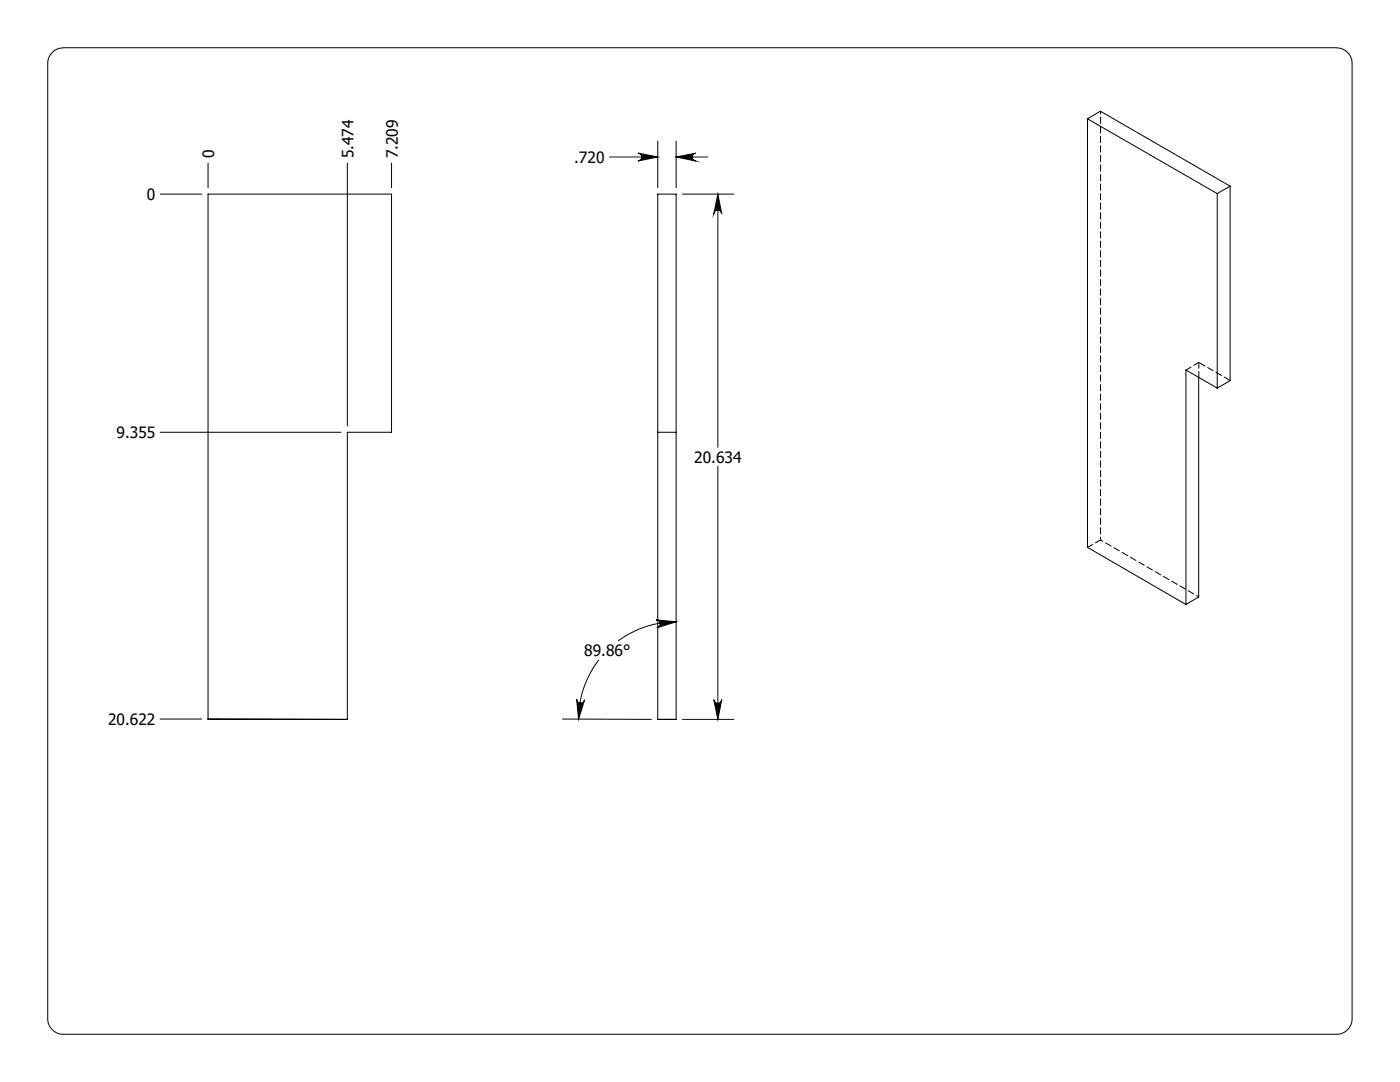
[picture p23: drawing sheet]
<svg xmlns="http://www.w3.org/2000/svg" width="279mm" height="216mm" viewBox="0 0 279 216" stroke-linecap="round" stroke-linejoin="round" font-family="sans-serif">
<defs><g id="words">
<g font-size="3.1">
<text x="42.8" y="31.6" transform="rotate(-90 42.8 31.6)">0</text>
<text x="70.6" y="31.6" transform="rotate(-90 70.6 31.6)">5.474</text>
<text x="79.4" y="31.6" transform="rotate(-90 79.4 31.6)">7.209</text>
<text x="114.6" y="32.5">.720</text>
<text x="29.3" y="39.9">0</text>
<text x="23.3" y="87.4">9.355</text>
<text x="138.6" y="92.3">20.634</text>
<text x="116.6" y="131">89.86°</text>
<text x="21.6" y="144.7">20.622</text>
</g>
</g></defs>
<g fill="none" stroke="#000" stroke-width=".2">
<path d="M10.2 10.8a3.3 3.3 0 0 1 2.5-1.3h254a3.2 3.2 0 0 1 3.1 3.2v190.5a3.1 3.1 0 0 1-3.1 3.2h-254a3.1 3.1 0 0 1-3.2-3.2v-190.5a2.93 2.93 0 0 1 .7-1.9zM32 38.7h8.3M41.5 32.6v4.9M69.3 32.6v52.4M78.1 32.6v4.9M121.6 31.3h9.7M127.3 30.6l4 .7-4 .8a.79 .79 0 0 0 .8-.8 .79 .79 0 0 0-.8-.7zM131.3 28.2v9.3M134.9 31.3l4-.7a.79 .79 0 0 0-.8 .7 .79 .79 0 0 0 .8 .8zM134.9 28.2v9.3M134.9 31.3h6.4M136.2 38.7h10.2"/>
<path d="M143.3 38.7l.7 4a.79 .79 0 0 0-.8-.8 .79 .79 0 0 0-.7 .8zM143.3 38.7v50.6M217 23.7l25.9 14.9M217 23.7l2.6-1.5 25.9 14.9M217 23.7v85.5l19.7 11.4M242.9 38.6v38.8M245.5 37.1l-2.6 1.5M245.5 37.1v38.9l-2.6 1.4M239.2 75.3v43.8l-2.5 1.5M242.9 77.4l-6.2-3.6v46.8M32 86.3h36.1M131.3 86.3h3.6"/>
<path d="M143.3 93v50.5M115.1 139.5a.8 .8 0 0 0 .7 .8 .8 .8 0 0 0 .9-.7l-1.2 3.9zM119.5 131.7a19.5 19.5 0 0 0-4 11.8M130.9 123.7l4 .4-3.8 1.2a.8 .8 0 0 0 .7-.9 .8 .8 0 0 0-.9-.7zM134.9 124.1a19.5 19.5 0 0 0-11.5 3.8M142.5 139.6a.79 .79 0 0 0 .7 .7 .79 .79 0 0 0 .8-.7l-.7 3.9zM32 143.5h8.3M41.5 143.5h27.8M41.5 143.5v-104.8h36.6v47.6h-8.8v57.2M112.3 143.5h17.7M131.3 143.5h3.6M131.3 143.5v-104.8h3.6v104.8"/>
<path d="M136.2 143.5h10.2"/>
</g>
<g fill="#000">
<path d="M143.3 38.7l.7 4a.79 .79 0 0 0-.8-.8 .79 .79 0 0 0-.7 .8zM142.5 139.6a.79 .79 0 0 0 .7 .7 .79 .79 0 0 0 .8-.7l-.7 3.9zM127.3 30.6l4 .7-4 .8a.79 .79 0 0 0 .8-.8 .79 .79 0 0 0-.8-.7zM134.9 31.3l4-.7a.79 .79 0 0 0-.8 .7 .79 .79 0 0 0 .8 .8z"/>
<path d="M130.9 123.7l4 .4-3.8 1.2a.8 .8 0 0 0 .7-.9 .8 .8 0 0 0-.9-.7zM115.1 139.5a.8 .8 0 0 0 .7 .8 .8 .8 0 0 0 .9-.7l-1.2 3.9z"/>
</g>
<path d="M219.6 107.7v-85.5M219.6 107.7l19.7 11.4" fill="none" stroke="#000" stroke-width=".2" stroke-dasharray="1.3 .6" stroke-dashoffset=".7"/>
<path d="M245.5 75.9l-6.2-3.6" fill="none" stroke="#000" stroke-width=".2" stroke-dasharray="1.3 .6" stroke-dashoffset="-.1"/>
<path d="M239.3 72.3l-2.6 1.5M239.3 75.3v-3M217.1 109.2l2.5-1.5" fill="none" stroke="#000" stroke-width=".2" stroke-dasharray="1.3 .6" stroke-dashoffset=".1"/>
<use href="#words"/>
</svg>
